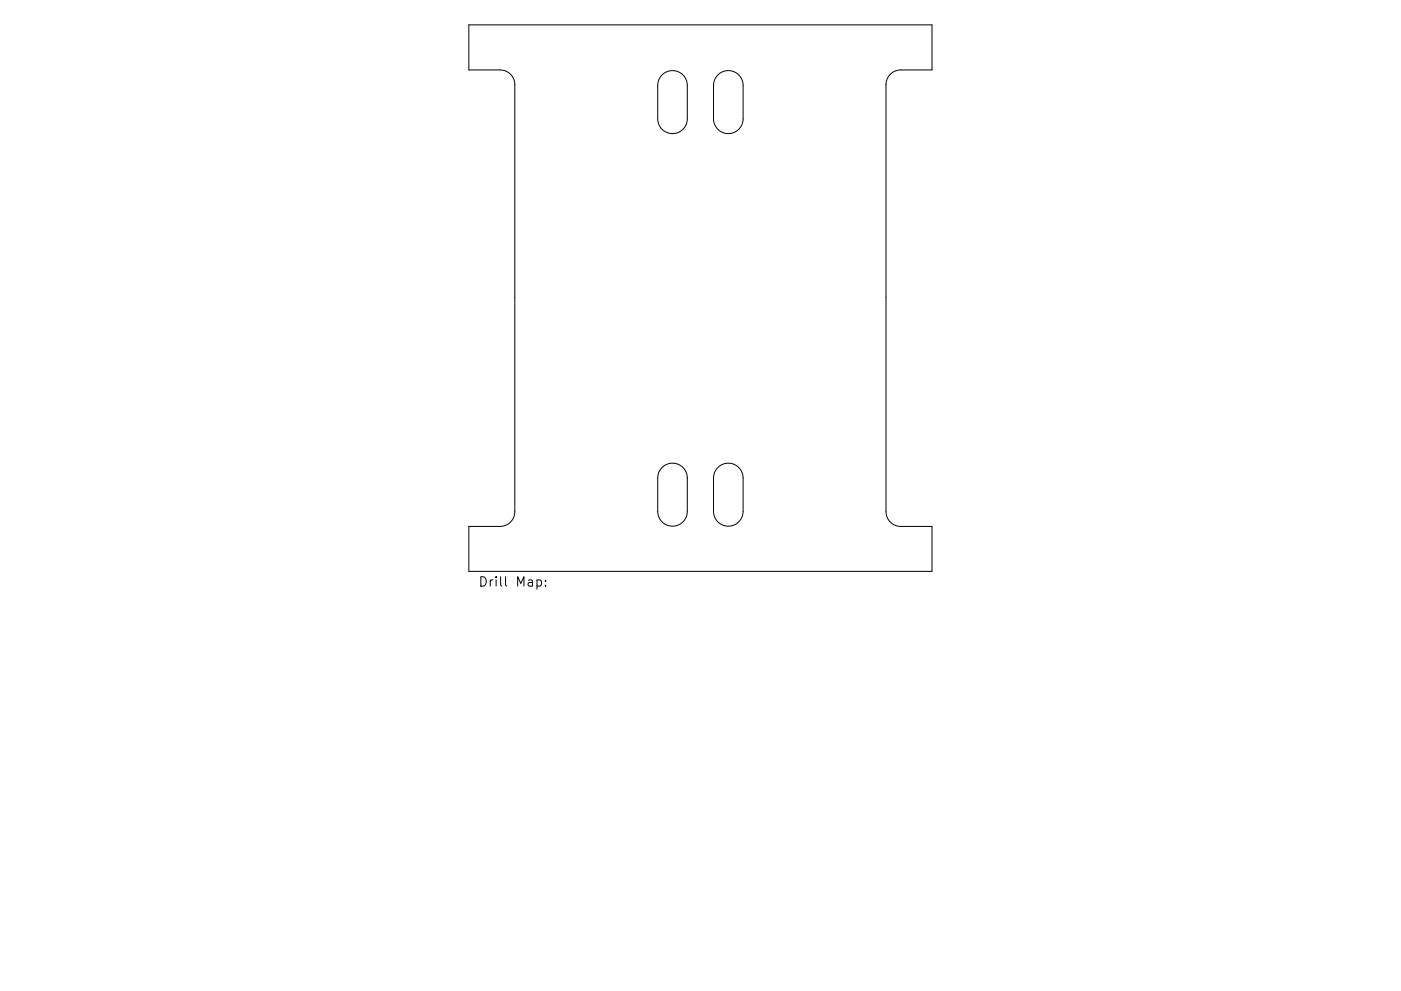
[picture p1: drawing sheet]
<svg xmlns="http://www.w3.org/2000/svg" width="297mm" height="210mm" viewBox="0 0 297 210" stroke-linecap="round" stroke-linejoin="round" font-family="sans-serif">
<defs><g id="words">
<g font-size="2.8">
<text x="101.4" y="125.1">Drill</text>
<text x="109.4" y="125.1">Map:</text>
</g>
</g></defs>
<path d="M99.4 5.3h98.2v9.5h-6.6a3.1 3.1 0 0 0-3.1 3.2v90.6a3.1 3.1 0 0 0 3.1 3.1h6.6v9.5h-98.2v-9.5h6.6a3.1 3.1 0 0 0 3.2-3.1v-90.6a3.1 3.1 0 0 0-3.2-3.2h-6.6zM140.4 15.9a3.1 3.1 0 0 1 3.4-.7 3.1 3.1 0 0 1 1.9 2.9v7.1a3.1 3.1 0 0 1-3.1 3.1 3.1 3.1 0 0 1-3.1-3.1v-7.1a3.1 3.1 0 0 1 .9-2.2zM152.2 15.9a3.1 3.1 0 0 1 3.4-.7 3.1 3.1 0 0 1 2 2.9v7.1a3.1 3.1 0 0 1-3.2 3.1 3.1 3.1 0 0 1-3.1-3.1v-7.1a3.1 3.1 0 0 1 .9-2.2zM140.4 99.2a3.1 3.1 0 0 1 3.4-.7 3.1 3.1 0 0 1 1.9 2.9v7.1a3.1 3.1 0 0 1-3.1 3.1 3.1 3.1 0 0 1-3.1-3.1v-7.1a3.1 3.1 0 0 1 .9-2.2zM152.2 99.2a3.1 3.1 0 0 1 3.4-.7 3.1 3.1 0 0 1 2 2.9v7.1a3.1 3.1 0 0 1-3.2 3.1 3.1 3.1 0 0 1-3.1-3.1v-7.1a3.1 3.1 0 0 1 .9-2.2zM107.2 122.4v1.7l.3 .3" fill="none" stroke="#000" stroke-width=".21"/>
<use href="#words"/>
</svg>
